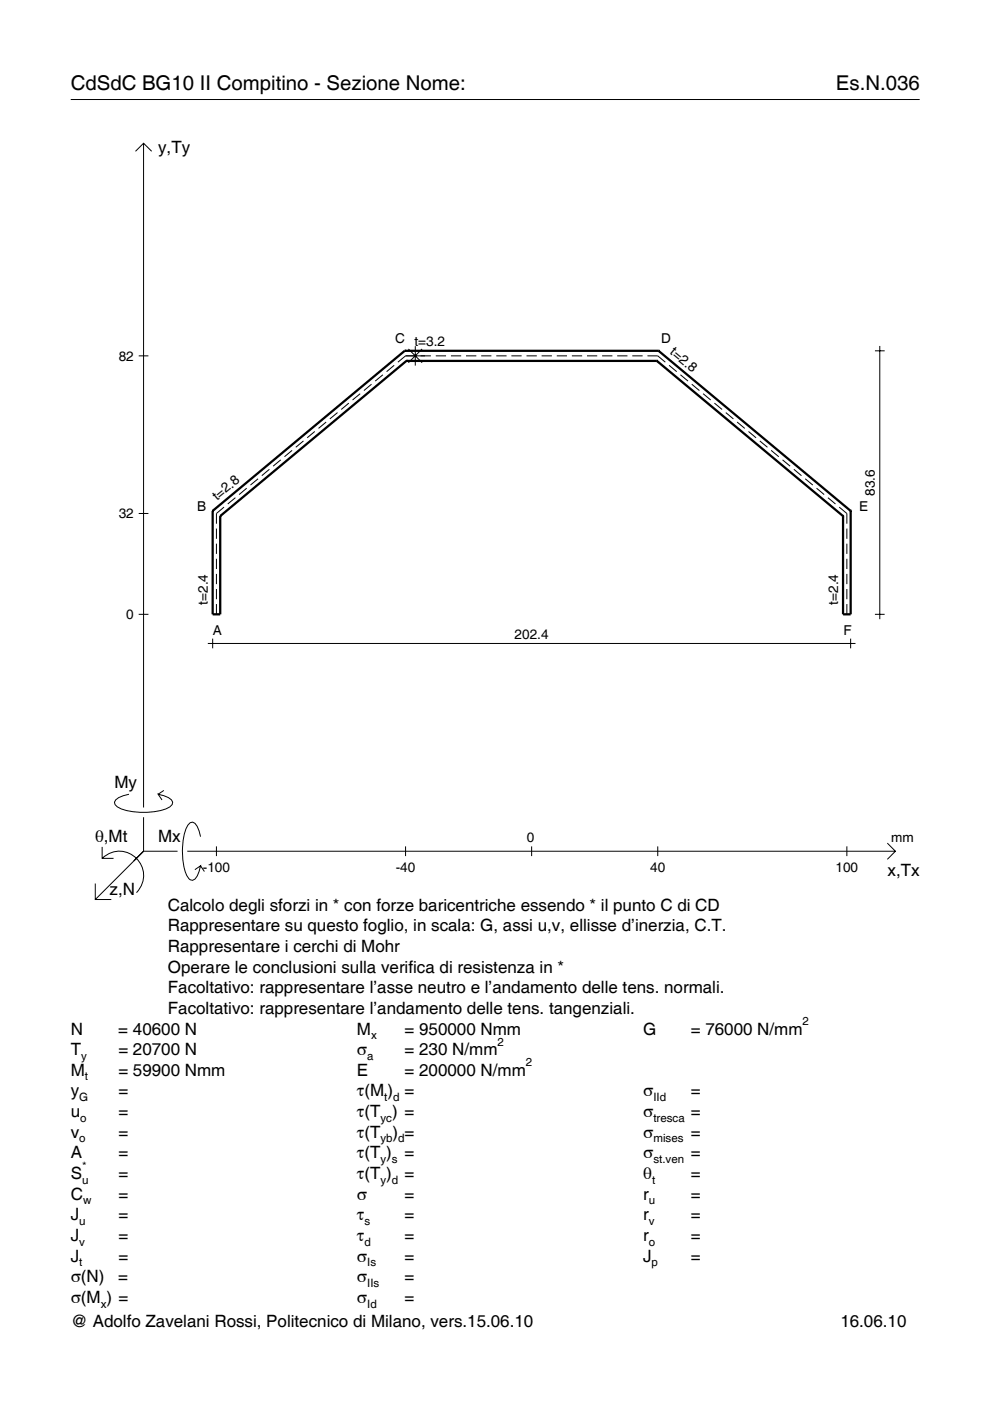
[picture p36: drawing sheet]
<svg xmlns="http://www.w3.org/2000/svg" width="210mm" height="297mm" viewBox="0 0 210 297" stroke-linecap="round" stroke-linejoin="round" font-family="sans-serif">
<defs><g id="words">
<g font-size="4.3">
<text x="15" y="19">CdSdC BG10 II Compitino - Sezione Nome:</text>
<text x="177.2" y="19">Es.N.036</text>
</g>
<g font-size="3.6">
<text x="33.5" y="32.4">y,Ty</text>
<text x="24.3" y="167.1">My</text>
<text x="20.1" y="178.4">θ,Mt</text>
<text x="33.5" y="178.4">Mx</text>
<text x="188.2" y="185.6">x,Tx</text>
<text x="23.2" y="189.7">z,N</text>
<text x="35.6" y="193.1">Calcolo degli sforzi in * con forze baricentriche essendo * il punto C di CD</text>
<text x="35.6" y="197.5">Rappresentare su questo foglio, in scala: G, assi u,v, ellisse d’inerzia, C.T.</text>
<text x="35.6" y="201.8">Rappresentare i cerchi di Mohr</text>
<text x="35.6" y="206.2">Operare le conclusioni sulla verifica di resistenza in *</text>
<text x="35.6" y="210.6">Facoltativo: rappresentare l’asse neutro e l’andamento delle tens. normali.</text>
<text x="35.6" y="215">Facoltativo: rappresentare l’andamento delle tens. tangenziali.</text>
<text x="15" y="219.3">N</text>
<text x="25.1" y="219.3">= 40600 N</text>
<text x="75.7" y="219.3">M</text>
<text x="85.8" y="219.3">= 950000 Nmm</text>
<text x="136.4" y="219.3">G</text>
<text x="146.5" y="219.3">= 76000 N/mm</text>
<text x="15" y="223.7">T</text>
<text x="25.1" y="223.7">= 20700 N</text>
<text x="75.7" y="223.7">σ</text>
<text x="85.8" y="223.7">= 230 N/mm</text>
<text x="15" y="228.1">M</text>
<text x="15" y="232.5">y</text>
<text x="25.1" y="228.1">= 59900 Nmm</text>
<text x="25.1" y="232.5">=</text>
<text x="75.7" y="228.1">E</text>
<text x="75.7" y="232.5">τ(M ) =</text>
<text x="85.8" y="228.1">= 200000 N/mm</text>
<text x="136.4" y="232.5">σ</text>
<text x="146.5" y="232.5">=</text>
<text x="15" y="236.8">u</text>
<text x="25.1" y="236.8">=</text>
<text x="75.7" y="236.8">τ(T ) =</text>
<text x="136.4" y="236.8">σ</text>
<text x="146.5" y="236.8">=</text>
<text x="15" y="241.2">v</text>
<text x="15" y="245.6">A</text>
<text x="25.1" y="241.2">=</text>
<text x="25.1" y="245.6">=</text>
<text x="75.7" y="245.6">τ(T )</text>
<text x="75.7" y="241.2">τ(T</text>
<text x="83.3" y="241.2">) =</text>
<text x="85.8" y="245.6">=</text>
<text x="136.4" y="241.2">σ</text>
<text x="136.4" y="245.6">σ</text>
<text x="146.5" y="241.2">=</text>
<text x="146.5" y="245.6">=</text>
<text x="15" y="250">S</text>
<text x="25.1" y="250">=</text>
<text x="75.7" y="250">τ(T )</text>
<text x="85.8" y="250">=</text>
<text x="136.4" y="250">θ</text>
<text x="146.5" y="250">=</text>
<text x="15" y="254.3">C</text>
<text x="25.1" y="254.3">=</text>
<text x="75.7" y="254.3">σ</text>
<text x="85.8" y="254.3">=</text>
<text x="136.4" y="254.3">r</text>
<text x="146.5" y="254.3">=</text>
<text x="15" y="258.7">J</text>
<text x="15" y="263.1">J</text>
<text x="25.1" y="258.7">=</text>
<text x="25.1" y="263.1">=</text>
<text x="75.7" y="258.7">τ</text>
<text x="75.7" y="263.1">τ</text>
<text x="85.8" y="258.7">=</text>
<text x="85.8" y="263.1">=</text>
<text x="136.4" y="258.7">r</text>
<text x="136.4" y="263.1">r</text>
<text x="146.5" y="258.7">=</text>
<text x="146.5" y="263.1">=</text>
<text x="15" y="267.5">J</text>
<text x="25.1" y="267.5">=</text>
<text x="75.7" y="267.5">σ</text>
<text x="85.8" y="267.5">=</text>
<text x="136.4" y="267.5">J</text>
<text x="146.5" y="267.5">=</text>
<text x="15" y="271.8">σ(N)</text>
<text x="25.1" y="271.8">=</text>
<text x="75.7" y="271.8">σ</text>
<text x="85.8" y="271.8">=</text>
<text x="15" y="276.2">σ(M ) =</text>
<text x="15" y="281.4">@ Adolfo Zavelani Rossi, Politecnico di Milano, vers.15.06.10</text>
<text x="75.7" y="276.2">σ</text>
<text x="85.8" y="276.2">=</text>
<text x="178.2" y="281.4">16.06.10</text>
</g>
<g font-size="2.9">
<text x="25.2" y="76.4">82</text>
<text x="83.8" y="72.8">C</text>
<text x="87.9" y="73.3">t=3.2</text>
<text x="140.2" y="72.8">D</text>
<text x="141.9" y="74.9" transform="rotate(40 141.9 74.9)">t=2.8</text>
<text x="46" y="106.2" transform="rotate(-40 46 106.2)">t=2.8</text>
<text x="185.5" y="105.1" transform="rotate(-90 185.5 105.1)">83.6</text>
<text x="25.2" y="109.9">32</text>
<text x="41.8" y="108.4">B</text>
<text x="182.2" y="108.4">E</text>
<text x="26.8" y="131.2">0</text>
<text x="44.1" y="128.2" transform="rotate(-90 44.1 128.2)">t=2.4</text>
<text x="177.7" y="128.2" transform="rotate(-90 177.7 128.2)">t=2.4</text>
<text x="45.1" y="134.6">A</text>
<text x="109.1" y="135.4">202.4</text>
<text x="178.8" y="134.6">F</text>
<text x="111.7" y="178.4">0</text>
<text x="189" y="178.4">mm</text>
<text x="43" y="184.9">-100</text>
<text x="83.9" y="184.9">-40</text>
<text x="137.9" y="184.9">40</text>
<text x="177.2" y="184.9">100</text>
</g>
<g font-size="2.4">
<text x="78.7" y="220.3">x</text>
<text x="105.5" y="221.7">2</text>
<text x="170.2" y="217.3">2</text>
<text x="17.2" y="224.7">y</text>
<text x="77.9" y="224.7">a</text>
<text x="111.5" y="226.1">2</text>
<text x="16.8" y="233.5">G</text>
<text x="18" y="229.1">t</text>
<text x="81.5" y="233.5">t d</text>
<text x="138.5" y="233.5">IId</text>
<text x="17" y="237.8">o</text>
<text x="80.7" y="237.8">yc</text>
<text x="138.5" y="237.8">tresca</text>
<text x="16.8" y="242.2">o</text>
<text x="80.7" y="242.2">yb d</text>
<text x="138.5" y="242.2">mises</text>
<text x="17.4" y="251">u</text>
<text x="17.4" y="248">*</text>
<text x="80.7" y="246.6">y s</text>
<text x="80.7" y="251">y d</text>
<text x="138.2" y="251">t</text>
<text x="138.5" y="246.6">st.ven</text>
<text x="17.6" y="255.3">w</text>
<text x="137.6" y="255.3">u</text>
<text x="16.8" y="259.7">u</text>
<text x="77.3" y="259.7">s</text>
<text x="137.6" y="259.7">v</text>
<text x="16.8" y="264.1">v</text>
<text x="16.8" y="268.5">t</text>
<text x="77.3" y="264.1">d</text>
<text x="77.9" y="268.5">Is</text>
<text x="137.6" y="264.1">o</text>
<text x="138.2" y="268.5">p</text>
<text x="77.9" y="272.8">IIs</text>
<text x="21.4" y="277.2">x</text>
<text x="77.9" y="277.2">Id</text>
</g>
</g></defs>
<g fill="none" stroke="#000" stroke-width=".21">
<path d="M15 21.1h180M28.7 32.1l1.7-1.7 1.8 1.7M30.4 30.4v140.8M29.4 75.4h2.1M81.2 79.5l-1.6 1.3M83.6 77.4l-1.6 1.4M86.6 74l2.9 2.9M88 73.4v4.1M89.5 74l-2.9 2.9M91.4 75.4h-5.4l-1.6 1.4M92.4 75.4h2.2M95.6 75.4h2.2"/>
<path d="M98.8 75.4h2.2M102 75.4h2.2M105.2 75.4h2.2M108.4 75.4h2.2M111.6 75.4h2.2M114.8 75.4h2.2M118 75.4h2.2M121.2 75.4h2.2M124.5 75.4h2.1M127.7 75.4h2.1M130.9 75.4h2.1M134.1 75.4h2.1"/>
<path d="M137.3 75.4h2.2l1.6 1.4M141.9 77.4l1.6 1.4M144.3 79.5l1.6 1.3M185.5 74.4h2.1M186.5 73.3v58M57.1 99.5l-1.6 1.3M59.5 97.5l-1.6 1.3M61.9 95.5l-1.6 1.3M64.3 93.5l-1.6 1.3M66.7 91.5l-1.6 1.3M69.1 89.5l-1.6 1.3M71.6 87.5l-1.7 1.3"/>
<path d="M74 85.5l-1.7 1.3M76.4 83.5l-1.7 1.3M78.8 81.5l-1.6 1.3M146.7 81.5l1.6 1.3M149.1 83.5l1.6 1.3M151.5 85.5l1.6 1.3M153.9 87.5l1.6 1.3M156.3 89.5l1.6 1.3M158.7 91.5l1.6 1.3M161.1 93.5l1.6 1.3M163.5 95.5l1.6 1.3M165.9 97.5l1.6 1.3"/>
<path d="M168.3 99.5l1.6 1.3M29.4 108.9h2.1M45.9 112.1v2.1M45.9 115.3v2.1M45.9 118.5v2.1M47.5 107.5l-1.6 1.4v2.1M49.9 105.5l-1.6 1.4M52.3 103.5l-1.6 1.4M54.7 101.5l-1.6 1.3M170.7 101.5l1.6 1.3M173.1 103.5l1.6 1.4M175.5 105.5l1.6 1.4"/>
<path d="M177.9 107.5l1.7 1.4v2.1M179.6 112.1v2.1M179.6 115.3v2.1M179.6 118.5v2.1M29.4 130.2h2.1M44.1 136.4h137.3M45.1 135.4v2.1M45.9 121.7v2.1M45.9 124.9v2.1M45.9 128.1v2.1M179.6 121.7v2.1M179.6 124.9v2.1"/>
<path d="M179.6 128.1v2.1M180.4 135.4v2.1M185.5 130.2h2.1M21.7 179.6v2.4h2.4M27.3 168.4a3.6 3.6 0 0 0-3 1.7l.1 .5a5.6 5.6 0 0 0 3.8 1.5 13.4 13.4 0 0 0 7.8-1l.5-.5 .1-.5a3.6 3.6 0 0 0-3.1-1.7l.8 1.2M30.4 173.3v7.2M34.7 167.6l-1.2 .8M42.5 177.4a3.6 3.6 0 0 0-1.7-3.1l-.5 .1a5.7 5.7 0 0 0-1.5 3.8 13.9 13.9 0 0 0 1.1 7.9l.4 .4 .5 .1a3.6 3.6 0 0 0 1.7-3l-1.2 .8M45.9 179.4v2.1M86 179.4v2.1M112.7 179.4v2.1M139.5 179.4v2.1"/>
<path d="M179.6 179.4v2.1M188.1 178.8l1.7 1.7-1.7 1.7M20.2 187.3v3.4h3.4M21.7 182a5.1 5.1 0 0 1 7.2 0 5.1 5.1 0 0 1 0 7.3M30.4 180.5l-10.2 10.2M30.4 180.5h7.2M39.7 180.5h150.1M42.5 183.6l.8 1.2"/>
</g>
<g fill="none" stroke="#000" stroke-width=".48">
<path d="M85.8 74.4h.1M85.8 74.4l-40.7 33.9M85.8 74.4h53.8M86.2 76.5h.1M86.2 76.5l-39.5 32.9M86.2 76.5h53.1M139.3 76.5h.1M139.3 76.5l39.4 32.9M139.6 74.4h.1M139.6 74.4l40.8 33.9M45.1 108.3h.1M45.1 108.3v21.9h1.6v-20.8"/>
<path d="M46.7 109.4h.1M178.7 109.4h.1M180.4 108.3h.1M180.4 108.3v21.9h-1.7v-20.8"/>
</g>
<use href="#words"/>
</svg>
